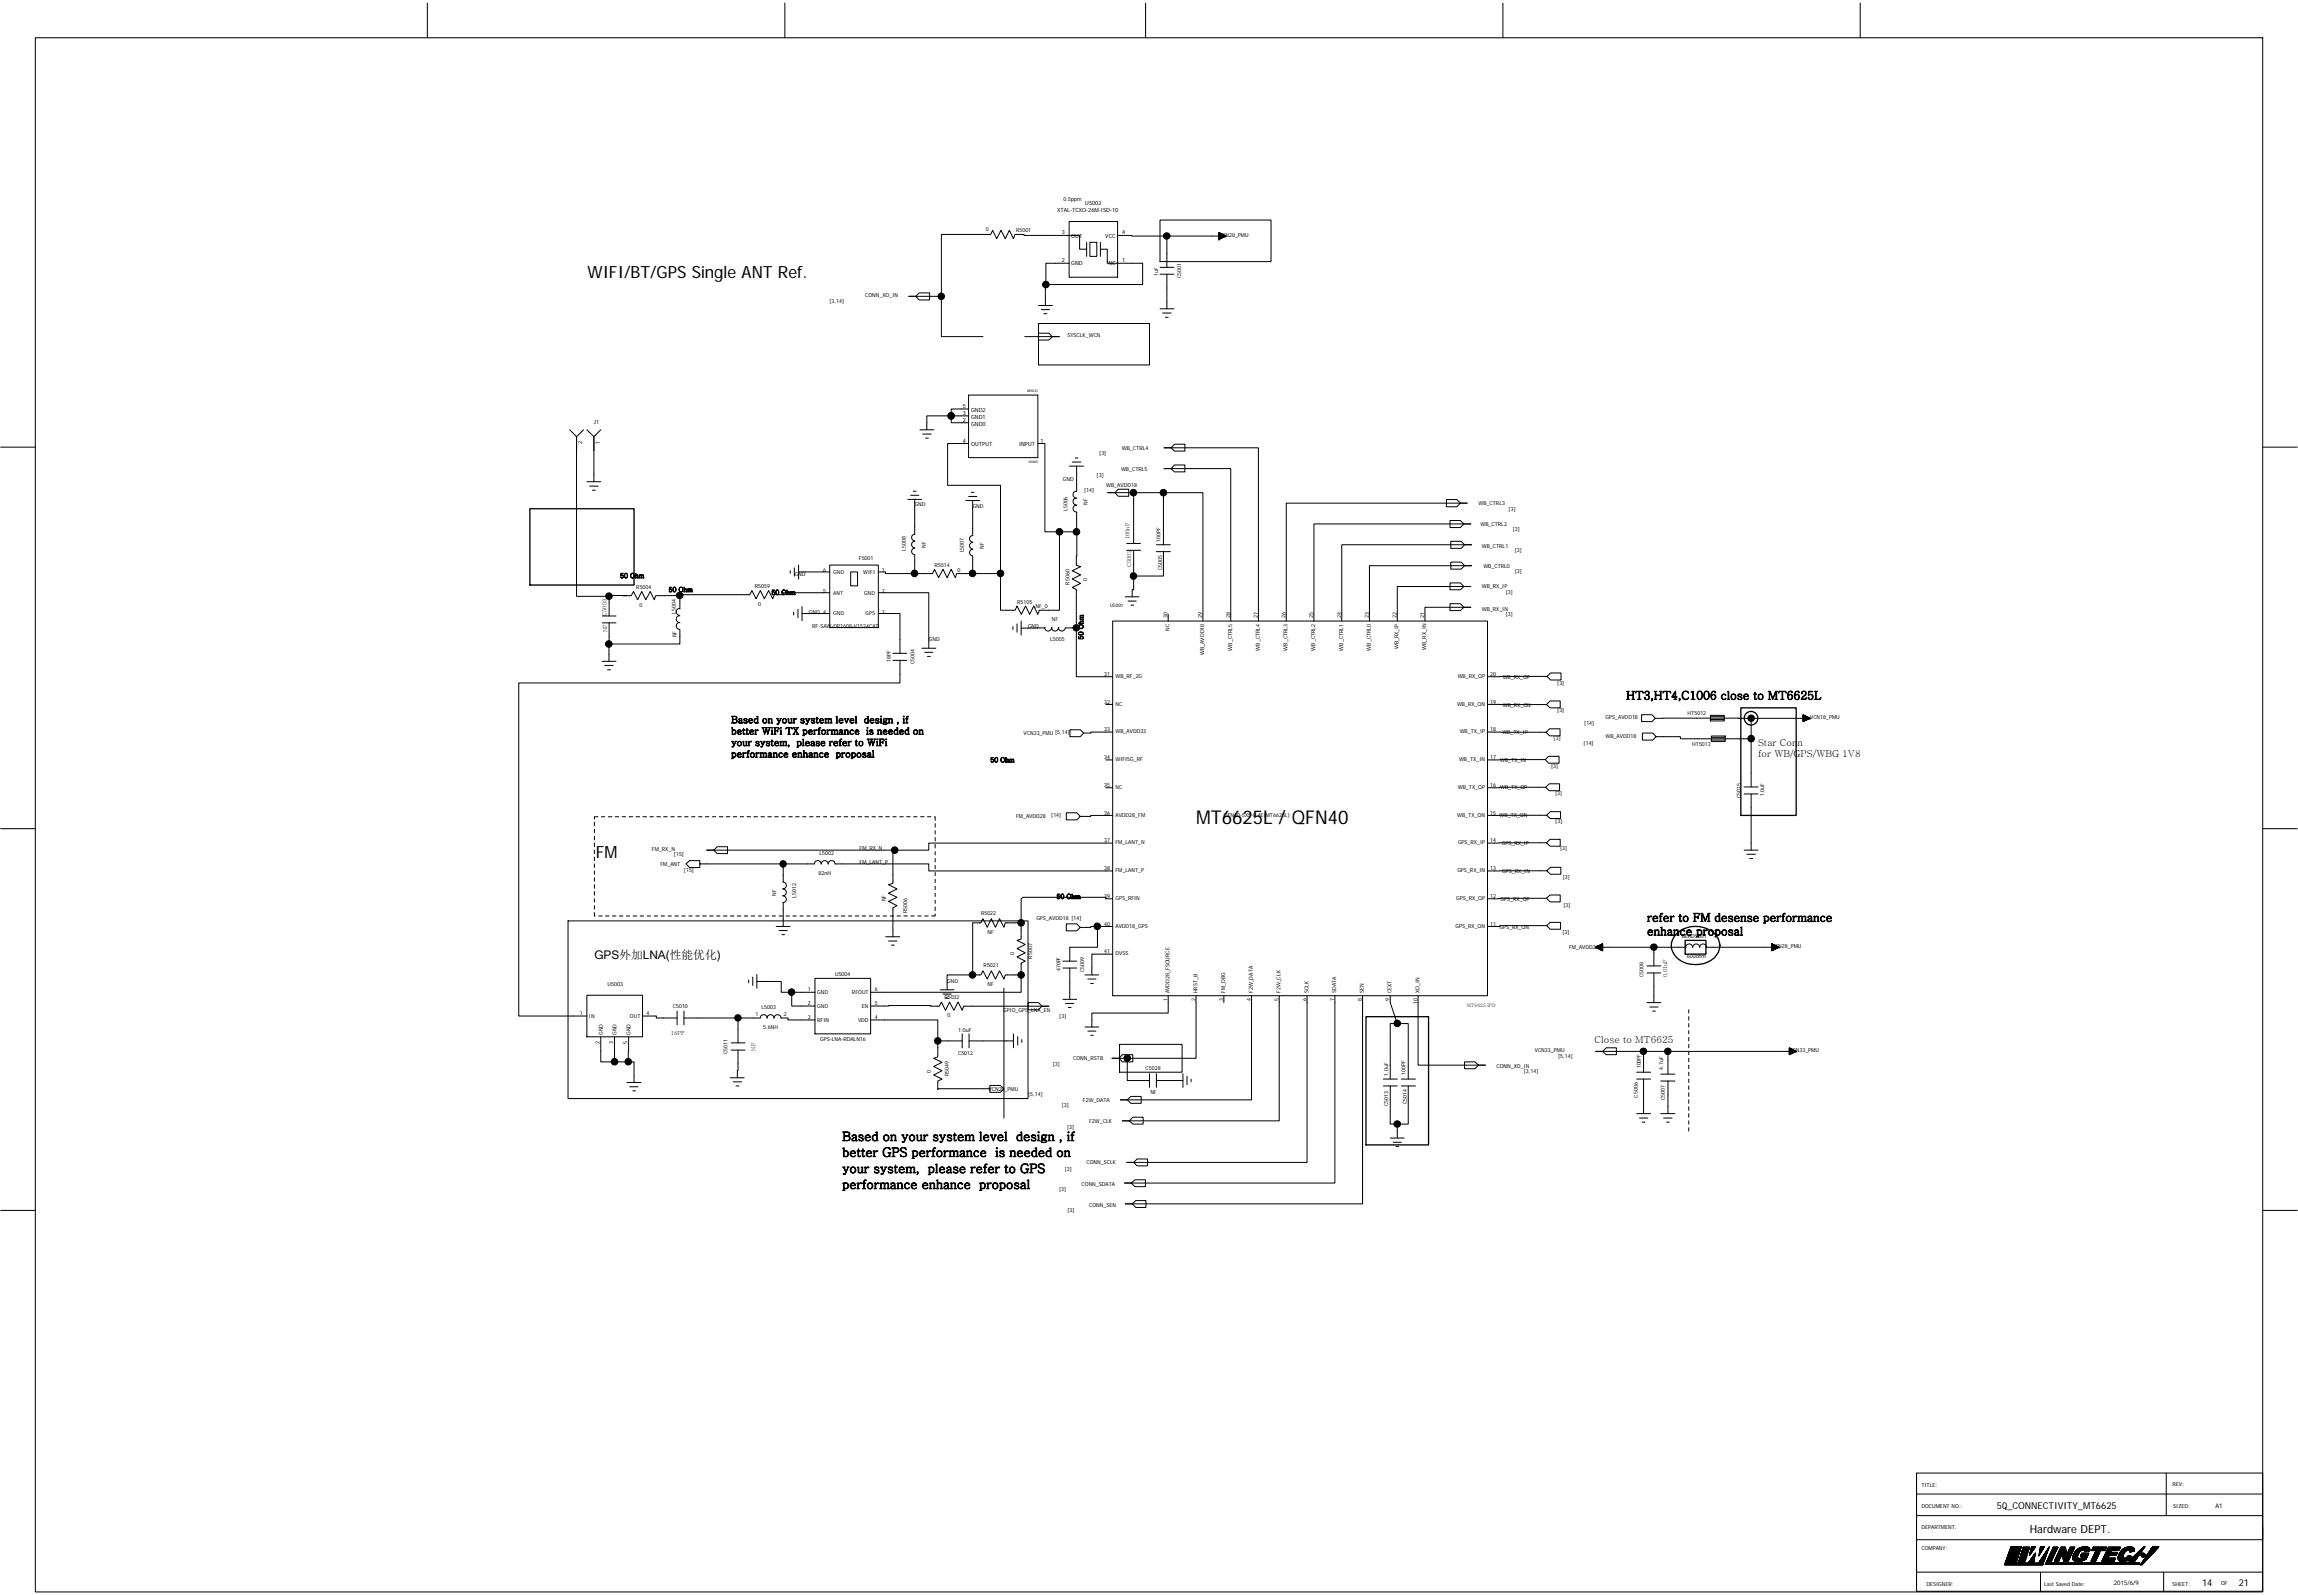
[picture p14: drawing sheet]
<svg xmlns="http://www.w3.org/2000/svg" width="297mm" height="206mm" viewBox="0 0 297 206" stroke-linecap="round" stroke-linejoin="round" font-family="sans-serif">
<defs><g id="words">
<text font-size="2.5" x="154.6" y="106.6">MT6625L / QFN40</text>
<g font-size="2.2">
<text x="75.9" y="35.9">WIFI/BT/GPS Single ANT Ref.</text>
<text x="77" y="111">FM</text>
</g>
<g font-size="1.6">
<text x="108.9" y="147.5">Based on your system level design , if</text>
<text x="108.9" y="149.5">better GPS performance is needed on</text>
<text x="108.9" y="151.6">your system, please refer to GPS</text>
<text x="108.9" y="153.7">performance enhance proposal</text>
</g>
<g font-size="1.5">
<text x="210.2" y="90.4">HT3,HT4,C1006 close to MT6625L</text>
<text x="212.9" y="119.1">refer to FM desense performance</text>
<text x="76.8" y="124">GPS外加LNA(性能优化)</text>
<text x="212.9" y="120.9">enhance proposal</text>
</g>
<text font-size="1.4" x="262.4" y="198.1">Hardware DEPT.</text>
<g font-size="1.2">
<text x="94.5" y="93.5">Based on your system level design , if</text>
<text x="94.5" y="94.9">better WiFi TX performance is needed on</text>
<text x="94.5" y="96.4">your system, please refer to WiFi</text>
<text x="94.5" y="97.9">performance enhance proposal</text>
<text x="227.2" y="96.4">Star Conn</text>
<text x="227.2" y="97.9">for WB/GPS/WBG 1V8</text>
<text x="206.1" y="134.8">Close to MT6625</text>
<text x="258.1" y="195">50_CONNECTIVITY_MT6625</text>
<text x="284.6" y="205">14</text>
<text x="289.4" y="205.1">21</text>
</g>
<g font-size=".8">
<text x="80.2" y="74.7">50 Ohm</text>
<text x="86.4" y="76.5">50 Ohm</text>
<text x="99.7" y="76.9">50 Ohm</text>
<text x="140" y="82.7" transform="rotate(-90 140 82.7)">50 Ohm</text>
<text x="128" y="98.5">50 Ohm</text>
<text x="136.6" y="116.2">50 Ohm</text>
<text x="286.4" y="194.9">A1</text>
<text x="273.2" y="204.9">2015/6/9</text>
</g>
<g font-size=".7">
<text x="127.4" y="29.9">0</text>
<text x="136.6" y="27.4">XTAL-TCXO-26M-ISD-10</text>
<text x="137.5" y="26">0.5ppm</text>
<text x="140.3" y="26.5">U5002</text>
<text x="131.3" y="30">R5001</text>
<text x="137.3" y="30.3">3</text>
<text x="137.3" y="33.8">2</text>
<text x="138.5" y="30.7">OUT</text>
<text x="138.5" y="34.3">GND</text>
<text x="142.9" y="30.7">VCC</text>
<text x="143.3" y="34.3">NC</text>
<text x="145" y="30.3">4</text>
<text x="145" y="33.8">1</text>
<text x="149.7" y="35.7" transform="rotate(-90 149.7 35.7)">1uF</text>
<text x="152.7" y="36" transform="rotate(-90 152.7 36)">C5001</text>
<text x="157.6" y="30.6">VCN28_PMU</text>
<text x="107.2" y="39.2">[3,14]</text>
<text x="111.8" y="38.4">CONN_XO_IN</text>
<text x="138" y="43.6">SYSCLK_WCN</text>
<text x="124.4" y="52.8">5</text>
<text x="124.4" y="53.7">3</text>
<text x="125.5" y="53.2">GND2</text>
<text x="75.3" y="57.4" transform="rotate(-90 75.3 57.4)">2</text>
<text x="76.8" y="54.8">J1</text>
<text x="77.5" y="57.4" transform="rotate(-90 77.5 57.4)">1</text>
<text x="124.4" y="54.6">2</text>
<text x="124.4" y="57.3">4</text>
<text x="125.5" y="55">GND0</text>
<text x="125.5" y="54.1">GND1</text>
<text x="125.5" y="57.7">OUTPUT</text>
<text x="131.7" y="57.7">INPUT</text>
<text x="134.5" y="57.3">1</text>
<text x="142.1" y="58.8">[3]</text>
<text x="145" y="58.1">WB_CTRL4</text>
<text x="118.2" y="65.4">GND</text>
<text x="125.7" y="65.6">GND</text>
<text x="137.4" y="62.1">GND</text>
<text x="140.1" y="63.6">[14]</text>
<text x="140.6" y="65.2" transform="rotate(-90 140.6 65.2)">NF</text>
<text x="141.8" y="61.6">[3]</text>
<text x="143" y="62.9">WB_AVDD18</text>
<text x="144.9" y="60.9">WB_CTRL5</text>
<text x="191.1" y="65.3">WB_CTRL3</text>
<text x="117.1" y="71.2" transform="rotate(-90 117.1 71.2)">L5008</text>
<text x="119.7" y="70.8" transform="rotate(-90 119.7 70.8)">NF</text>
<text x="124.6" y="71.4" transform="rotate(-90 124.6 71.4)">L5007</text>
<text x="127.2" y="71" transform="rotate(-90 127.2 71)">NF</text>
<text x="138" y="66.1" transform="rotate(-90 138 66.1)">L5006</text>
<text x="146" y="69.7" transform="rotate(-90 146 69.7)">100nF</text>
<text x="150" y="70" transform="rotate(-90 150 70)">100PF</text>
<text x="191.4" y="68">WB_CTRL2</text>
<text x="191.5" y="70.8">WB_CTRL1</text>
<text x="195" y="66">[3]</text>
<text x="195.6" y="68.6">[3]</text>
<text x="195.8" y="71.4">[3]</text>
<text x="82.3" y="76.1">R5004</text>
<text x="97.6" y="76">R5059</text>
<text x="102.7" y="74.5">GND</text>
<text x="106.4" y="76.6">5</text>
<text x="106.4" y="73.9">6</text>
<text x="107.7" y="76.9">ANT</text>
<text x="107.7" y="74.2">GND</text>
<text x="111" y="72.4">F5001</text>
<text x="111.6" y="74.2">WIFI</text>
<text x="111.7" y="76.9">GND</text>
<text x="114" y="73.9">1</text>
<text x="114" y="76.6">2</text>
<text x="120.8" y="73.3">R5014</text>
<text x="123.8" y="73.9">0</text>
<text x="138.2" y="75.6" transform="rotate(-90 138.2 75.6)">R5060</text>
<text x="140.5" y="75.1" transform="rotate(-90 140.5 75.1)">0</text>
<text x="146.2" y="73.3" transform="rotate(-90 146.2 73.3)">C5002</text>
<text x="150.2" y="73.7" transform="rotate(-90 150.2 73.7)">C5005</text>
<text x="191.5" y="76.1">WB_RX_IP</text>
<text x="191.7" y="73.4">WB_CTRL0</text>
<text x="194.6" y="76.8">[3]</text>
<text x="195.8" y="74.1">[3]</text>
<text x="78.4" y="79.6" transform="rotate(-90 78.4 79.6)">C5003</text>
<text x="78.5" y="81.7" transform="rotate(-90 78.5 81.7)">NF</text>
<text x="82.7" y="78.4">0</text>
<text x="87.4" y="79.3" transform="rotate(-90 87.4 79.3)">L5004</text>
<text x="87.4" y="82.4" transform="rotate(-90 87.4 82.4)">NF</text>
<text x="98" y="78.3">0</text>
<text x="104.6" y="79.3">GND 4</text>
<text x="105" y="81.1">RF-SAW-DP1608-V1524CAT</text>
<text x="107.7" y="79.6">GND</text>
<text x="111.9" y="79.6">GPS</text>
<text x="114" y="79.3">3</text>
<text x="120.1" y="82.9">GND</text>
<text x="131.5" y="78.1">R5105</text>
<text x="132.9" y="81.2">GND</text>
<text x="133.8" y="78.6">NF_0</text>
<text x="135.7" y="82.9">L5005</text>
<text x="136" y="80.3">NF</text>
<text x="150.9" y="79.9" transform="rotate(-90 150.9 79.9)">30</text>
<text x="151.2" y="81.5" transform="rotate(-90 151.2 81.5)">NC</text>
<text x="155.4" y="79.9" transform="rotate(-90 155.4 79.9)">29</text>
<text x="159" y="79.9" transform="rotate(-90 159 79.9)">28</text>
<text x="162.6" y="79.9" transform="rotate(-90 162.6 79.9)">27</text>
<text x="166.2" y="79.9" transform="rotate(-90 166.2 79.9)">26</text>
<text x="169.8" y="79.9" transform="rotate(-90 169.8 79.9)">25</text>
<text x="173.4" y="79.9" transform="rotate(-90 173.4 79.9)">24</text>
<text x="176.9" y="79.9" transform="rotate(-90 176.9 79.9)">23</text>
<text x="180.5" y="79.9" transform="rotate(-90 180.5 79.9)">22</text>
<text x="180.8" y="83.9" transform="rotate(-90 180.8 83.9)">WB_RX_IP</text>
<text x="184.1" y="79.9" transform="rotate(-90 184.1 79.9)">21</text>
<text x="191.5" y="78.9">WB_RX_IN</text>
<text x="194.6" y="79.6">[3]</text>
<text x="115.2" y="85.6" transform="rotate(-90 115.2 85.6)">18PF</text>
<text x="118.2" y="85.9" transform="rotate(-90 118.2 85.9)">C5004</text>
<text x="142.7" y="87.4">31</text>
<text x="144.2" y="87.6">WB_RF_2G</text>
<text x="155.7" y="84.7" transform="rotate(-90 155.7 84.7)">WB_AVDD18</text>
<text x="159.3" y="84.1" transform="rotate(-90 159.3 84.1)">WB_CTRL5</text>
<text x="162.8" y="84.1" transform="rotate(-90 162.8 84.1)">WB_CTRL4</text>
<text x="166.4" y="84.1" transform="rotate(-90 166.4 84.1)">WB_CTRL3</text>
<text x="170" y="84.1" transform="rotate(-90 170 84.1)">WB_CTRL2</text>
<text x="173.6" y="84.1" transform="rotate(-90 173.6 84.1)">WB_CTRL1</text>
<text x="177.2" y="84.1" transform="rotate(-90 177.2 84.1)">WB_CTRL0</text>
<text x="184.4" y="84" transform="rotate(-90 184.4 84)">WB_RX_IN</text>
<text x="188.4" y="87.6">WB_RX_QP</text>
<text x="192.6" y="87.4">20</text>
<text x="194.2" y="87.8">WB_RX_QP</text>
<text x="201.3" y="88.5">[3]</text>
<text x="132.3" y="95">VCN33_PMU [5,14]</text>
<text x="142.7" y="94.5">33</text>
<text x="142.7" y="91">32</text>
<text x="144.2" y="94.8">WB_AVDD33</text>
<text x="144.2" y="91.2">NC</text>
<text x="188.3" y="91.2">WB_RX_QN</text>
<text x="188.7" y="94.8">WB_TX_IP</text>
<text x="192.6" y="94.5">18</text>
<text x="192.6" y="91">19</text>
<text x="194.2" y="94.9">WB_TX_IP</text>
<text x="194.3" y="91.4">WB_RX_QN</text>
<text x="200.8" y="95.6">[3]</text>
<text x="201.3" y="92">[3]</text>
<text x="204.8" y="93.7">[14]</text>
<text x="207.5" y="93">GPS_AVDD18</text>
<text x="207.5" y="95.5">WB_AVDD18</text>
<text x="218.1" y="92.4">HT5012</text>
<text x="234" y="92.9">VCN18_PMU</text>
<text x="142.7" y="98.1">34</text>
<text x="142.7" y="101.7">35</text>
<text x="144.2" y="98.4">WIFI5G_RF</text>
<text x="144.2" y="102">NC</text>
<text x="188.4" y="102">WB_TX_QP</text>
<text x="188.6" y="98.4">WB_TX_IN</text>
<text x="192.6" y="98.1">17</text>
<text x="192.6" y="101.7">16</text>
<text x="193.9" y="98.5">WB_TX_IN</text>
<text x="200.5" y="99.2">[3]</text>
<text x="204.7" y="96.3">[14]</text>
<text x="218.7" y="96.4">HT5013</text>
<text x="131.3" y="105.7">FM_AVDD28</text>
<text x="135.9" y="105.6">[14]</text>
<text x="142.7" y="105.3">36</text>
<text x="144.2" y="105.6">AVDD28_FM</text>
<text x="158.2" y="105.6">QFN40-5X5-0.4E(MT6625L)</text>
<text x="188.4" y="105.6">WB_TX_QN</text>
<text x="192.6" y="105.3">15</text>
<text x="193.8" y="105.6">WB_TX_QN</text>
<text x="193.9" y="102">WB_TX_QP</text>
<text x="201" y="102.7">[3]</text>
<text x="201" y="106.3">[3]</text>
<text x="225" y="103.1" transform="rotate(-90 225 103.1)">C5015</text>
<text x="228" y="102.9" transform="rotate(-90 228 102.9)">1.0uF</text>
<text x="84.3" y="110">FM_RX_N</text>
<text x="85.4" y="112">FM_ANT</text>
<text x="87.1" y="110.6">[15]</text>
<text x="88.4" y="112.7">[15]</text>
<text x="105.8" y="113.1">82nH</text>
<text x="105.9" y="110.5">L5002</text>
<text x="111.1" y="109.9">FM_RX_N</text>
<text x="111.1" y="111.7">FM_LANT_P</text>
<text x="142.7" y="112.5">38</text>
<text x="142.7" y="108.9">37</text>
<text x="144.2" y="112.7">FM_LANT_P</text>
<text x="144.2" y="109.1">FM_LANT_N</text>
<text x="188.4" y="112.7">GPS_RX_IN</text>
<text x="188.5" y="109.1">GPS_RX_IP</text>
<text x="192.6" y="108.9">14</text>
<text x="192.6" y="112.5">13</text>
<text x="194.1" y="109.2">GPS_RX_IP</text>
<text x="194.2" y="112.8">GPS_RX_IN</text>
<text x="201.7" y="109.9">[3]</text>
<text x="202" y="113.6">[3]</text>
<text x="100.3" y="115.8" transform="rotate(-90 100.3 115.8)">NF</text>
<text x="102.9" y="116" transform="rotate(-90 102.9 116)">L5012</text>
<text x="114.5" y="116.5" transform="rotate(-90 114.5 116.5)">NF</text>
<text x="117.3" y="118.1" transform="rotate(-90 117.3 118.1)">R5006</text>
<text x="126.8" y="118.3">R5022</text>
<text x="134" y="118.9">GPS_AVDD18 [14]</text>
<text x="142.7" y="116.1">39</text>
<text x="142.7" y="119.6">40</text>
<text x="144.2" y="116.3">GPS_RFIN</text>
<text x="144.2" y="119.9">AVDD18_GPS</text>
<text x="188.1" y="119.9">GPS_RX_QN</text>
<text x="188.2" y="116.3">GPS_RX_QP</text>
<text x="192.6" y="116.1">12</text>
<text x="192.6" y="119.6">11</text>
<text x="194" y="116.5">GPS_RX_QP</text>
<text x="202.1" y="117.2">[3]</text>
<text x="127.1" y="125">R5021</text>
<text x="127.6" y="120.7">NF</text>
<text x="131.1" y="123.4" transform="rotate(-90 131.1 123.4)">0</text>
<text x="133.4" y="123.9" transform="rotate(-90 133.4 123.9)">R5007</text>
<text x="137.1" y="125.6" transform="rotate(-90 137.1 125.6)">470PF</text>
<text x="140.1" y="125.7" transform="rotate(-90 140.1 125.7)">C5009</text>
<text x="142.7" y="123.2">41</text>
<text x="144.2" y="123.5">DVSS</text>
<text x="193.8" y="120">GPS_RX_QN</text>
<text x="202" y="120.7">[3]</text>
<text x="202.8" y="122.7">FM_AVDD28</text>
<text x="217.4" y="121.3">BEAD5001</text>
<text x="218" y="123.9">600ohm</text>
<text x="229" y="122.5">VCN28_PMU</text>
<text x="74.9" y="131.2">1</text>
<text x="76.1" y="131.6">IN</text>
<text x="78.5" y="127.4">U5003</text>
<text x="81.4" y="131.6">OUT</text>
<text x="83.6" y="131.2">4</text>
<text x="87" y="130.2">C5010</text>
<text x="97.6" y="131.3">1</text>
<text x="98.4" y="130.4">L5003</text>
<text x="101.3" y="131.3">2</text>
<text x="104.4" y="128.1">1</text>
<text x="104.4" y="129.9">2</text>
<text x="104.4" y="131.7">3</text>
<text x="105.6" y="128.5">GND</text>
<text x="105.6" y="130.3">GND</text>
<text x="107.9" y="126.1">U5004</text>
<text x="110.1" y="128.5">RFOUT</text>
<text x="111.4" y="130.3">EN</text>
<text x="113.1" y="131.7">4</text>
<text x="113.1" y="129.9">5</text>
<text x="113.1" y="128.1">6</text>
<text x="122.1" y="129.2">R5032</text>
<text x="122.4" y="127">GND</text>
<text x="122.5" y="131.5">0</text>
<text x="127.6" y="127.4">NF</text>
<text x="129.7" y="130.9">GPIO_GPS_LNA_EN</text>
<text x="136.9" y="131.6">[3]</text>
<text x="150.9" y="129.4" transform="rotate(-90 150.9 129.4)">1</text>
<text x="151.2" y="128.4" transform="rotate(-90 151.2 128.4)">AVDD28_FSOURCE</text>
<text x="154.5" y="129.4" transform="rotate(-90 154.5 129.4)">2</text>
<text x="154.8" y="128.4" transform="rotate(-90 154.8 128.4)">HRST_B</text>
<text x="158.1" y="129.4" transform="rotate(-90 158.1 129.4)">3</text>
<text x="158.3" y="128.4" transform="rotate(-90 158.3 128.4)">FM_DBG</text>
<text x="161.7" y="129.4" transform="rotate(-90 161.7 129.4)">4</text>
<text x="161.9" y="128.4" transform="rotate(-90 161.9 128.4)">F2W_DATA</text>
<text x="165.3" y="129.4" transform="rotate(-90 165.3 129.4)">5</text>
<text x="165.5" y="128.4" transform="rotate(-90 165.5 128.4)">F2W_CLK</text>
<text x="168.9" y="129.4" transform="rotate(-90 168.9 129.4)">6</text>
<text x="169.1" y="128.4" transform="rotate(-90 169.1 128.4)">SCLK</text>
<text x="172.4" y="129.4" transform="rotate(-90 172.4 129.4)">7</text>
<text x="172.7" y="128.4" transform="rotate(-90 172.7 128.4)">SDATA</text>
<text x="176" y="129.4" transform="rotate(-90 176 129.4)">8</text>
<text x="176.3" y="128.4" transform="rotate(-90 176.3 128.4)">SEN</text>
<text x="179.6" y="129.4" transform="rotate(-90 179.6 129.4)">9</text>
<text x="179.9" y="128.4" transform="rotate(-90 179.9 128.4)">CEXT</text>
<text x="183.2" y="129.8" transform="rotate(-90 183.2 129.8)">10</text>
<text x="183.5" y="128.4" transform="rotate(-90 183.5 128.4)">XO_IN</text>
<text x="212.4" y="126.3" transform="rotate(-90 212.4 126.3)">C5008</text>
<text x="215.5" y="126.3" transform="rotate(-90 215.5 126.3)">0.01uF</text>
<text x="77.5" y="134.9" transform="rotate(-90 77.5 134.9)">2</text>
<text x="77.9" y="133.8" transform="rotate(-90 77.9 133.8)">GND</text>
<text x="79.3" y="134.9" transform="rotate(-90 79.3 134.9)">3</text>
<text x="79.7" y="133.8" transform="rotate(-90 79.7 133.8)">GND</text>
<text x="81.1" y="134.9" transform="rotate(-90 81.1 134.9)">5</text>
<text x="81.5" y="133.8" transform="rotate(-90 81.5 133.8)">GND</text>
<text x="86.7" y="133.8">18PF</text>
<text x="94" y="136.2" transform="rotate(-90 94 136.2)">C5011</text>
<text x="97.7" y="135.8" transform="rotate(-90 97.7 135.8)">NF</text>
<text x="98.7" y="133">5.6NH</text>
<text x="105.6" y="132.1">RFIN</text>
<text x="106" y="134.5">GPS-LNA-RDALN16</text>
<text x="110.9" y="132.1">VDD</text>
<text x="123.8" y="136.4">C5012</text>
<text x="123.9" y="133.4">1.0uF</text>
<text x="136.1" y="137.7">[3]</text>
<text x="138.7" y="137">CONN_RSTB</text>
<text x="198.4" y="136">VCN33_PMU</text>
<text x="201.4" y="136.8">[5,14]</text>
<text x="231.3" y="136">VCN33_PMU</text>
<text x="120.3" y="138.7" transform="rotate(-90 120.3 138.7)">0</text>
<text x="122.6" y="139.1" transform="rotate(-90 122.6 139.1)">R5049</text>
<text x="127.8" y="141">VCN28_PMU</text>
<text x="132.9" y="141.7">[5,14]</text>
<text x="137.2" y="143.1">[3]</text>
<text x="140" y="142.4">F2W_DATA</text>
<text x="148.1" y="138.3">C5028</text>
<text x="148.7" y="141.4">NF</text>
<text x="179.4" y="139.1" transform="rotate(-90 179.4 139.1)">1.0uF</text>
<text x="179.4" y="143" transform="rotate(-90 179.4 143)">C5013</text>
<text x="181.7" y="138.9" transform="rotate(-90 181.7 138.9)">100PF</text>
<text x="181.9" y="142.7" transform="rotate(-90 181.9 142.7)">C5014</text>
<text x="193.4" y="138">CONN_XO_IN</text>
<text x="197" y="138.7">[3,14]</text>
<text x="211.7" y="141.9" transform="rotate(-90 211.7 141.9)">C5006</text>
<text x="212.1" y="138.1" transform="rotate(-90 212.1 138.1)">100PF</text>
<text x="215" y="138.3" transform="rotate(-90 215 138.3)">4.7uF</text>
<text x="215.2" y="142.2" transform="rotate(-90 215.2 142.2)">C5007</text>
<text x="137.9" y="146">[3]</text>
<text x="140.8" y="145.2">F2W_CLK</text>
<text x="136.9" y="154">[3]</text>
<text x="137.6" y="151.3">[3]</text>
<text x="139.8" y="153.3">CONN_SDATA</text>
<text x="140.4" y="150.5">CONN_SCLK</text>
<text x="140.8" y="156">CONN_SEN</text>
<text x="138" y="156.6">[3]</text>
<text x="248.4" y="194.9">DOCUMENT NO.:</text>
<text x="248.4" y="192.2">TITLE:</text>
<text x="248.4" y="197.6">DEPARTMENT:</text>
<text x="280.8" y="192.1">REV:</text>
<text x="280.9" y="194.9">SIZED:</text>
<text x="248.4" y="200.3">COMPANY:</text>
<text x="249" y="204.9">DESIGNER:</text>
<text x="264.2" y="204.9">Last Saved Date:</text>
<text x="280.8" y="204.9">SHEET:</text>
<text x="287.1" y="204.9">OF</text>
</g>
<g font-size=".6">
<text x="143.5" y="78.5">U5001</text>
<text x="189.6" y="130.1">MT6625 IPD</text>
</g>
<g font-size=".4">
<text x="132.8" y="50.7">885033</text>
<text x="132.9" y="59.8">U5005</text>
</g>
</g></defs>
<g fill="none" stroke="#000" stroke-width=".13">
<path d="M4.6 4.9h287.9v200.9h-287.9zM55.2 .4v4.5M101.4 .4v4.5M148.1 .4v4.5M194.3 .4v4.5M240.4 .4v4.5M121.7 38.3v5.2h5.4M121.7 38.3h-4.2h.9l.4 .5h1.4v-.9h-1.4l-.4 .4M134.2 39.5h1.8M135.2 36.8l-.1 2.7M138.2 28.6h6.3v7.2h-6.3zM138.2 34h-3v2.8"/>
<path d="M140.5 32.2h-1v-1.8h-7.1v-.1h-1.2l-.2 .6-.5-1.1-.6 1.1-.5-1.1-.6 1.1-.5-1.1-.2 .5h-6.4v8M140.5 31.3v1.8M140.9 31.3h.9v1.8h-.9zM142.2 32.2h.9v1.8h4.6v2.8h-12.5M142.2 31.3v1.8M144.5 30.4l6.3 .1v4.1M149.9 39.9h1.8M149.9 28.4h14.4v5.4h-14.4zM149.9 34.6h1.8M149.9 35.4h1.8M150.8 30.5h7.7l-.9-.5v.9l.9-.4h-.9M150.8 35.4v4.5"/>
<path d="M157.6 30.9h.1M157.6 30h.1M157.6 30.3h.5M157.6 30.1l.2 .1v.7h-.2M157.6 30.2h.3v.6h-.3M157.6 30.4h.6v.2h-.6M157.6 30.5h.8M157.6 30.4h.7M157.6 30.3h.6M157.6 30.2l.4 .1M157.6 30.1v.8M157.7 30.1v.8"/>
<path d="M157.7 30.2v.7M157.8 30.2v.6M157.9 30.2v.6M157.9 30.3v.5M158 30.7l-.4 .1M158 30.3v.4M158.1 30.3v.4h-.5M158.2 30.4v.2M158.3 30.4v.2h-.7M158.3 30.4v.2M158.3 30.5v.1h-.7M158.5 30.5h.1"/>
<path d="M.1 57.8h4.5M73.6 55.6l.9 .8v1.8M74.5 58.2v18.9l7.1-.1 .3-.5 .5 1 .5-1 .6 1 .5-1 .6 1 .1-.5h3.2M75.4 55.6l-.9 .8v1.8M75.9 55.6l.9 .8v5.9M77.7 55.6l-.9 .8v1.8M118.9 55.6h1.8M119.3 56.1h1.1M119.6 56.6h.4M125.2 51.1h9v8.1h-9zM125.2 57.3h-2.7v5.4h6.8v11.4h-3.6M125.2 52.9h-2.2v.9h2.2"/>
<path d="M125.2 54.6h-2.2v-.8h-3.2v1.8M132.5 43.5h4.4h-.9l-.4-.4h-1.4v.9h1.4l.4-.5M134.2 57.3h.9v11.4h4.1M134.2 41.8h14.4v5.4h-14.4zM134.6 40h1.1M134.9 40.5h.4M138.6 59.7h1.1M139 59.2h.3M150.3 40.5h1.1M150.6 41h.4M151.4 57.9l.4-.5h1.4v.9h-1.4l-.4-.4h-.9h12.2v22.4M292.5 57.8h4.4"/>
<path d="M75.9 62.3h1.8M76.2 62.8h1.1M76.6 63.4h.4M77.8 79.6h1.8M78.7 77.1v2.5M87.9 78.7l-.1-.1a.45 .45 0 0 0-.4 .5 .45 .45 0 0 0 .4 .4M87.9 79.6h-.1a.45 .45 0 0 0-.4 .4 .45 .45 0 0 0 .4 .5M102.1 73.8v.3M102.6 79.1v.4M102.7 73.4v1.1M103.1 78.8v1.1M103.2 73v1.8"/>
<path d="M103.7 78.4v1.8M107.2 73h6.3v8.1h-6.3zM107.2 76.6h-6v.3h-1.1l-.2 .5-.5-1.1-.6 1.1-.5-1.1-.6 1.1-.5-1.1-.3 .6h-9v1.8M107.2 73.9h-4M107.2 79.3h-3.5M110 73.9h.8v1.8h-.8zM113.5 76.6h6.6v7.2M113.5 79.3h2.8v5.1M117.3 64.6h1.8M117.7 64h1.1M118 63.5h.4M118.2 64.6v4.5"/>
<path d="M118.2 74.1h2.3l.3-.5 .5 1.1 .6-1.1 .5 1.1 .6-1.1 .5 1.1 .2-.6h2M118.2 71.7v2.4h-3.8v-.2h-.9M118.3 70.9h-.1a.42 .42 0 0 0-.4 .4 .42 .42 0 0 0 .4 .4M118.3 70h-.1a.42 .42 0 0 0-.4 .4 .42 .42 0 0 0 .4 .4M118.3 69.1h-.1a.42 .42 0 0 0-.4 .4 .42 .42 0 0 0 .4 .4M124.8 64.7h1.8M125.2 64.2h1.1M125.5 63.6h.4M125.7 64.7v4.5M125.7 71.9v2.2M125.7 71a.42 .42 0 0 0-.4 .4 .42 .42 0 0 0 .4 .5M125.7 70.1a.42 .42 0 0 0-.4 .4 .42 .42 0 0 0 .4 .5"/>
<path d="M125.7 69.3v-.1a.42 .42 0 0 0-.4 .5 .42 .42 0 0 0 .4 .4M136.9 68.7v10.2h-2.6l-.1 .5-.6-1.1-.5 1.1-.5-1.1-.6 1.1-.5-1.1-.3 .6h-1.9v-4.8M138.2 60.3h1.9M139.2 60.3v3.2M139.2 65.3h-.1a.45 .45 0 0 0-.4 .4 .45 .45 0 0 0 .4 .5M139.2 64.4h-.1a.45 .45 0 0 0-.4 .4 .45 .45 0 0 0 .4 .5M139.2 63.5h-.1a.45 .45 0 0 0-.4 .4 .45 .45 0 0 0 .4 .5M139.2 68.7l-.1 4.4 .6 .2-1.1 .5 1.1 .5-1.1 .5 1.1 .6-1.1 .5 .5 .3v5M139.2 66.2v2.5M144.1 63.7l.4-.5h1.4v.9h-1.4l-.4-.4h-.9h3.3v6.5M145.5 77.1h1.7M145.6 71.1h1.8"/>
<path d="M145.6 70.2h1.8M145.8 77.7h1.1M146.2 78.2h.3M146.5 63.7h3.9v6.7M146.5 71.1v5.1h-.2v.9M149.5 71.3h1.8M149.5 70.4h1.8M150.4 63.7h5.1v16.6M150.4 71.3v3.2h-3.9M151 79.4v.9M151.4 60.6l.4-.5h1.4v.9h-1.4l-.4-.4h-.9h8.6v19.7M187.4 75.3h1.4l.4 .5-.4 .4h-1.4z"/>
<path d="M188.8 65l-.5-.4h-1.3v.9h1.3l.5-.5h.9h-23.4v15.3M189.2 78.5l-.4-.5h-1.4v.9h1.4l.4-.4h.9h-5.9v1.8M189.2 75.8h.9h-9.5v4.5M189.2 67.7l-.4-.4h-1.4v.9h1.4l.4-.5h.9h-20.3v12.6M189.3 73.1l-.4-.4h-1.4v.9h1.4l.4-.5h.9h-13.2v7.2M189.3 70.4l-.4-.4h-1.4v.9h1.4l.4-.5h.9h-16.8v9.9M77.8 85.5h1.8M77.8 80.5h1.8M78.2 86h1.1M78.5 86.6h.4M78.7 80.5v2.7M87.9 82.3v.9h-9.2v2.3"/>
<path d="M87.9 80.5h-.1a.45 .45 0 0 0-.4 .4 .45 .45 0 0 0 .4 .5M87.9 81.4v.9M115.4 85.4h1.8M115.4 84.4h1.8M116.3 85.4v2.9h-49.2v43h8.8M119.2 83.8h1.8M119.5 84.3h1.1M119.9 84.9h.3M130.9 81v.4M131.5 80.6v1.1M132 80.3v1.8M135 81.2h-3"/>
<path d="M135.9 81.1a.44 .44 0 0 1-.4 .5 .44 .44 0 0 1-.5-.5h.1M136.8 81.1a.44 .44 0 0 1-.4 .5 .44 .44 0 0 1-.5-.5h.1M137.7 81.1a.44 .44 0 0 1-.4 .5 .44 .44 0 0 1-.5-.5h.1M137.7 81.2h1.4v6.3h4.7M142.9 98.2h.9M142.9 91.1h.9M143.8 80.3h48.5v48.4h-48.5zM143.8 94.6h-2.8v.2h-.9l-.5 .4h-1.3v-.9h1.3l.5 .5M192.3 94.6l7.6 .1 .4 .4h1.4v-.9h-1.4l-.4 .5M192.3 91.1h7.6l.5 .4h1.3v-.9h-1.3l-.5 .5M199.7 98.2l.5-.4h1.3v.9h-1.3l-.5-.5h-7.4M200 87.4l.4-.4h1.4v.9h-1.4l-.4-.5-7.7 .1"/>
<path d="M214.1 95.2l-.5-.4h-1.3v.9h1.3l.5-.5h3.1v.3h9.2v6.2M221.1 92.5h1.8v.7h-1.8zM221.1 92.8h.1M221.1 93h1.8M221.1 92.6h1.8M221.2 95.1h1.8v.8h-1.8zM221.2 95.3h1.8M221.2 95.7h1.8M223 95.5h.1M226.4 92.9h7.6l-.9-.5v.9l.9-.4M226.4 92.9v2.6M226.4 92.9h-12.4l-.5 .4h-1.3v-.9h1.3l.5 .5"/>
<path d="M233.1 92.9h.9M233.1 92.4v.9M233.1 92.5h.2v.7h-.2M233.1 93.1h.4M233.1 92.6h.4v.5h-.4M233.1 93h.5M233.1 92.9h.7M233.1 92.8h.8M233.1 92.8h.7M233.1 92.7h.7M233.1 92.7h.5v.3M233.1 92.6h.4"/>
<path d="M233.1 92.6h.3M233.1 92.5h.2v.6M233.1 92.4h.1M233.2 92.4v.8M233.2 92.5v.7h-.1M233.3 92.5v.7M233.3 92.6v.5M233.4 92.6v.5M233.4 93.1h-.3M233.5 92.6v.5M233.6 92.7v.3M233.7 92.7v.3"/>
<path d="M233.8 93h-.7M233.8 92.7v.2M233.8 92.8v.1M233.9 92.8v.1h-.8M233.9 92.8v.1M234 92.9h.1M.1 107.1h4.5M73.4 119h59.5v23h-59.5zM76.8 106.3v.4M76.8 107.2v.4M76.8 108.1v.5M76.8 109v.4"/>
<path d="M76.8 109.9v.4M76.8 110.8v.4M76.8 111.7v.4M76.8 112.6v.4M76.8 113.5v.4M76.8 114.4v.4M76.8 115.2v.5M76.8 116.2v.4M76.8 117.1v.4M76.8 118v.4h.1M77.3 105.6h-.5v.2M77.4 118.4h.4"/>
<path d="M77.7 105.6h.5M78.3 118.4h.4M78.6 105.6h.5M79.2 118.4h.4M79.5 105.6h.5M80 118.4h.5M80.4 105.6h.5M81 118.4h.4M81.3 105.6h.5M81.8 118.4h.5M82.2 105.6h.5M82.7 118.4h.5"/>
<path d="M83.1 105.6h.5M83.7 118.4h.4M84 105.6h.5M84.6 118.4h.4M84.9 105.6h.5M85.4 118.4h.5M85.8 105.6h.5M86.4 118.4h.4M86.7 105.6h.4M87.2 118.4h.5M87.6 105.6h.5M88.1 118.4h.5"/>
<path d="M88.5 105.6h.4M89 118.4h.5M89.4 105.6h.4M89.9 118.4h.5M90.3 105.6h.4M90.5 111.7v-.5h-1.4l-.4 .5 .4 .4h1.4v-.4h10.7M90.8 118.4h.5M91.2 105.6h.4M91.7 118.4h.5M92.1 105.6h.4M92.3 109.9h-.9h24.3h-.3v4.3l-.6 .2 1.1 .5-1.1 .6 1.1 .5-1.1 .5 1.1 .6-.5 .2v3.8M92.3 109.9l.4-.5h1.3v.9h-1.3z"/>
<path d="M92.6 118.4h.5M93 105.6h.4M93.5 118.4h.5M93.9 105.6h.4M94.4 118.4h.5M94.8 105.6h.4M95.3 118.4h.5M95.7 105.6h.4M96.2 118.4h.5M96.6 105.6h.4M97.1 118.4h.5M97.4 105.6h.5"/>
<path d="M98 118.4h.4M98.4 105.6h.4M98.9 118.4h.5M99.2 105.6h.5M99.8 118.4h.4M100.1 105.6h.5M100.3 119.8h1.8M100.7 118.4h.4M101.1 105.6h.4M101.2 114a.44 .44 0 0 1 .4 .5 .44 .44 0 0 1-.4 .4M101.2 114.9a.44 .44 0 0 1 .4 .5 .44 .44 0 0 1-.4 .4M101.2 115.8a.44 .44 0 0 1 .4 .4 .44 .44 0 0 1-.4 .5v-.1"/>
<path d="M101.2 116.7v3.1M101.6 118.4h.4M102 105.6h.4M102.5 118.4h.4M102.8 105.6h.5M103.4 118.4h.4M103.8 105.6h.4M104.3 118.4h.4M104.6 105.6h.5M105.2 118.4h.4M105.3 111.7a.42 .42 0 0 1 .4-.5 .42 .42 0 0 1 .4 .5M105.3 111.7h-4.1v2.3"/>
<path d="M105.5 105.6h.5M106.1 118.4h.4M106.2 111.7a.43 .43 0 0 1 .4-.5 .43 .43 0 0 1 .4 .5M106.4 105.6h.5M107 118.4h.4M107.1 111.7a.43 .43 0 0 1 .4-.5 .43 .43 0 0 1 .4 .5M107.3 105.6h.5M107.9 118.4h.4M108 111.7h12.1v.9h23.7M108.2 105.6h.5M108.8 118.4h.4M109.1 105.6h.5"/>
<path d="M109.7 118.4h.4M110 105.6h.5M110.6 118.4h.4M110.9 105.6h.5M111.4 118.4h.5M111.8 105.6h.5M112.4 118.4h.4M112.7 105.6h.5M113.3 118.4h.4M113.6 105.6h.5M114.1 118.4h.5M114.5 105.6h.5"/>
<path d="M115.1 118.4h.4M115.4 105.6h.4M115.9 118.4h.5M116.3 105.6h.5M116.8 118.4h.5M117.2 105.6h.4M117.7 118.4h.5M118.1 105.6h.4M118.6 118.4h.5M119 105.6h.4M119.5 118.4h.5M119.9 105.6h.4"/>
<path d="M120.8 105.6h.1v.4M120.9 118.1v.3h-.5M120.9 106.5v.4M120.9 107.4v.4M120.9 108.3v.4M120.9 109.1v.5M120.9 110.1v.4M120.9 111v.4M120.9 111.9v.4M120.9 112.8v.4M120.9 113.7v.4M120.9 114.5v.5"/>
<path d="M120.9 115.5v.4M120.9 116.3v.5M120.9 117.2v.5M132 119.3v2.1l-.5 .2 1 .5-1 .5 1 .6-1 .5 1 .5-.5 .3v1.5M132 119.3h-2.1l-.1 .6-.6-1.1-.5 1.1-.6-1.1-.5 1.1-.5-1.1-.3 .5h-1.1v6.7h-3.3v1.9M139.6 119.9l-.4-.5h-1.4v.9h1.4l.4-.4h1.4v-.1h.9v2.6h-3.6v1.8M142.9 101.8h.9M143.8 105.4h-2.8v.1h-1.4l-.4 .5h-1.4v-.9h1.4l.4 .4M143.8 109h-23.7v.9h-4.4M143.8 116.2h-.9v-.2h-10.7l-.2 .2v3.1M143.8 119.8h-1.9M199.8 101.8l.5-.5h1.3v.9h-1.3l-.5-.4h-7.5"/>
<path d="M199.9 116.1l.5-.4h1.3v.9h-1.3l-.5-.5-7.6 .1M199.9 108.9l.5-.4h1.3v.9h-1.3l-.5-.5-7.6 .1M199.9 119.6l.5-.4h1.3v.9h-1.3l-.5-.5h-6v.2h-1.6M199.9 105.4l.5-.5h1.3v.9h-1.3l-.5-.4h-7.6M199.9 112.6l.5-.5h1.4v.9h-1.4l-.5-.4h-7.6M225.4 109.9h1.8M225.4 102.6h1.8M225.4 101.7h1.8M225.8 110.4h1.1M226.2 111h.3M226.4 102.6v7.3M292.5 107.1h4.4"/>
<path d="M75.9 128.6h7.2v5.4h-7.2zM77.7 134v3.3h1.7M79.4 137.3h1.8M79.4 134v3.3M81 139.9h1.8M81.2 137.3h.8v2.6M81.3 134l-.1 3.3M83.1 131.3h1.7v.3h2.7M87.5 130.7v1.8M88.4 130.7v1.8M88.4 131.6h7M94.4 139.3h1.8"/>
<path d="M94.5 135.7h1.8M94.5 134.8h1.8M94.8 139.8h1.1M95.4 135.7l-.1 3.6M96.8 126.7v.3M97.3 126.3v1.1M97.8 126.9h3.2v1.4h1.3M97.8 126v1.8M99.1 131.6h.1a.45 .45 0 0 0-.5-.4 .45 .45 0 0 0-.4 .4h-2.9v3.2M99.2 131.6a.42 .42 0 0 1 .4-.4 .42 .42 0 0 1 .4 .4M100.1 131.6a.43 .43 0 0 1 .4-.4 .43 .43 0 0 1 .4 .4M100.7 120.3h1.1"/>
<path d="M101 131.6h.9v.2h3.4M101.1 120.8h.3M102.3 128.3v1.7h3M102.3 128.3h3M105.3 126.5h7.2v7.1h-7.2zM112.5 130h7.8v.1h1.1l.3-.6 .5 1.1 .5-1.1 .6 1.1 .5-1.1 .6 1.1 .2-.5h11h-.9l-.5 .4h-1.3v-.9h1.3l.5 .5M112.5 131.8h8.7v2.7h3.2M114.5 121.1h1.8M114.8 121.6h1.1M115.2 122.2h.4M121.2 134.5v2.1l-.5 .2 1.1 .5-1.1 .6 1.1 .5-1.1 .6 1.1 .5-.6 .2v1.1v-.1h6.7v-.4h1.4l.5 .4-.5 .5h-1.4v-.5M121.5 127.9h1.8"/>
<path d="M121.9 128.5h1.1M122.2 129h.4M124.4 133.6v1.8M125.3 134.5h5.7M125.3 133.6v1.8M125.7 126h1.1l.3-.5 .5 1 .5-1 .6 1 .5-1 .6 1 .1-.5h2.1v2.3h-19.5M129.8 127.7v16.8M131 133.6v1.8M131.5 134v1.1M132.1 134.4v.3M137.4 129.2h1.8M137.4 125.1h1.8"/>
<path d="M137.4 124.2h1.8M137.7 129.7h1.1M138.1 130.2h.3M138.3 125.1v4.1M140.2 126h1.8M140.2 132.8h1.8M140.6 126.5h1.1M140.6 133.3h1.1M141 127.1h.3M141 133.8h.3M143.8 123.3h-2.7v2.7M144.6 136.8l.5-.5h1.3v1h-1.3l-.5-.5h-.9h2v2.9h2.9"/>
<path d="M144.7 135h8.1v3.6h-8.1zM148.6 138.8v1.8M149.5 138.8v1.8M149.5 139.7h3.4M151 128.7v2.3h-9.9v1.8M152.9 138.8v1.8M153.4 139.1v1.1M154 139.5v.3M154.6 128.7v8.1h-8.9M158.2 128.7v.9M161.8 128.7v13.5h-17h.9l.5 .4h1.3v-.9h-1.3l-.5 .5M165.4 128.7v16.2h-20.3h.9l.4 .4h1.4v-.9h-1.4l-.4 .5"/>
<path d="M168.9 128.7v21.6h-23.3h.9l.5 .4h1.3v-.9h-1.3l-.5 .5M172.5 128.7v24.2h-27.2h.9l.5 .5h1.4v-.9h-1.4l-.5 .4M176.1 128.7v26.9h-30.6h.8l.5 .5h1.3v-.9h-1.3l-.5 .4M178.8 139.5h1.8M179.7 128.7v.9l.9 2.7h1.4v7.2M180.6 132.3h-.9v7.2M181.1 139.5h1.9M183.3 128.7v9h8.7h-.9l-.5 .4h-1.3v-.8h1.3l.5 .4M206.3 122.4h.1M206.3 122.4l.9-.4v.9l-.9-.5h7.5M206.3 122.4h.9M206.3 122.4l.9 .1"/>
<path d="M206.4 122.4v.1M206.4 122.5h.8M206.5 122.3v.2M206.5 122.3v.3M206.5 122.6h.7M206.6 122.3v.3M206.6 122.2v.5h.6M206.8 122.2v.5h.4M206.8 122.2v.5M206.9 122.1v.6M206.9 122.8h.3M207 122.1v.7"/>
<path d="M207.2 122v.9M207.2 122h-.2v.8h.2M207.2 122.1h-.2v.7M207.2 122.1h-.3v.7M207.2 135.9l.4-.5h1.3v.9h-1.3l-.4-.4h-.9h6.1M207.2 122.2h-.4v.5h.4M207.2 122.2h-.5v.5M207.2 122.3h-.7v.3M207.2 122.4h-.8v.1M207.2 122.4l-.9 .1M211.6 139.5h1.8M211.6 138.6h1.8"/>
<path d="M212.4 139.5v4.4M212.9 129.6h1.8M212.9 125.8h1.8M212.9 124.9h1.8M213.3 130.2h1M213.6 130.7h.4M213.8 125.8v3.8M214.7 139.7h1.8M214.7 138.8h1.8M215.6 135.9h-3.2v2.7M215.6 135.9h16.6l-.9-.5v.9l.9-.4h-.9M215.6 135.9v2.9"/>
<path d="M215.6 139.7v4.2M217.9 122.4a.43 .43 0 0 1 .5-.4 .43 .43 0 0 1 .4 .5M217.9 122.4h-4.1v2.5M218.3 130.5v.5M218.3 131.4v.5M218.3 132.3v.5M218.3 133.2v.4M218.3 134.1v.4M218.3 135v.4M218.3 135.9v.4M218.3 136.8v.5M218.3 137.7v.4"/>
<path d="M218.3 138.6v.4M218.3 139.5v.4M218.8 122.4a.43 .43 0 0 1 .5-.4 .43 .43 0 0 1 .4 .5M219.7 122.4a.43 .43 0 0 1 .5-.4 .43 .43 0 0 1 .4 .5M229 122.4h1M229 122v.9M229 122h.1v.8h-.1M229 122.1h.3v.7h-.3M229 122.2h.4v.5h-.4M229 122.4l.9 .1M229 122.3l.8 .1M229 122.3h.7"/>
<path d="M229 122.2h.5v.5M229 122.1h.2v.7M229.1 122v.8M229.2 122.1v.7M229.3 122.1v.7M229.3 122.1v.6M229.4 122.2v.5h-.4M229.4 122.2v.5M229.5 122.2v.5M229.5 122.2v.5h-.5M229.6 122.3v.3M229.6 122.3v.3h-.6"/>
<path d="M229.7 122.3v.3M229.7 122.3v.2M229.8 122.3v.2M229.8 122.4v.1h-.8M229.8 122.4l.1 .1h-.9M230 122.4h.1M230 122.4l-1 .5v-.9l1 .4h-9.4M231.3 135.7h.6v.4M231.3 135.6h.3v.6h-.3M231.3 136.1h.5M231.3 135.8h.6v.2h-.6M231.3 136h.7"/>
<path d="M231.3 135.9h.8M231.3 135.8h.7v.1M231.3 135.8h.7v.2M231.3 135.7h.5M231.3 135.6h.2M231.3 135.5h.2v.7M231.3 135.5v.8M231.4 136.3v-.8h-.1v.8M231.4 135.5v.8M231.5 136.3h-.2M231.5 135.6v.6M231.5 135.6v.6h-.2"/>
<path d="M231.6 135.6v.6M231.7 135.7v.4h-.4M231.7 135.7v.4M231.8 135.7v.4M231.9 135.8v.2M232 135.8v.1h-.7M232.1 135.9h.1M232.2 135.9h.1M.1 156.5h4.5M81.4 140.5h1.1M81.8 141h.3M95.1 140.4h.4"/>
<path d="M178.8 140.4h1.8M179.7 147.1h1.8M179.7 140.4v4.9h.9v1.8M180.1 147.7h1M180.4 148.2h.4M181.1 140.4h1.9M182 140.4v4.9h-1.4M211.6 143.9h1.8M211.9 144.5h1.1M212.3 145h.3M214.7 143.9h1.8M215 144.5h1.1"/>
<path d="M215.4 145h.4M218.3 140.4v.4M218.3 141.3v.4M218.3 142.2v.4M218.3 143.1v.4M218.3 143.9v.5M218.3 144.9v.4M218.3 145.8v.4M292.5 156.5h4.4M247.7 190.4h44.8v15.3h-44.8zM247.7 195.9h44.8M247.7 190.4v15.3"/>
<path d="M247.7 193.1h44.8M259.2 194.9h.1M259.3 195h.1M259.9 200h1.3M259.9 199.9h1.4M259.9 200h1.4M261.5 200h.9M262.6 200h.5M262.6 199.9h.5M263.7 200h.5M263.7 200h.6M263.7 199.9h.6"/>
<path d="M263.8 199.9h.5M264.9 200h.1M264.9 199.9h.1M265.4 200h.6M266.4 200h.6M267.6 200h.6M269.1 200h.8M269.2 199.9h.6M270.6 200h1.7M272.5 200h1.6M274.9 200h.7M275 200h.6"/>
<path d="M275.1 199.9h.4M277 200h.2M277.1 199.9h.2M278.2 200h.8M278.2 199.9h.8M279 200h-.8M280 190.4v5.5M292.5 197.4v1.6h-44.8M247.7 203.2h44.8M259.1 202.3h5M259.1 202.2h5M259.2 202.1h4.9"/>
<path d="M259.2 202h1.4M259.3 201.9h1.4M259.3 201.8h1.4M259.3 201.7h1.4M259.3 201.6h1.4M259.4 201.6h1.3M259.4 201.5h1.4M259.4 201.4h1.4M259.4 201.3h1.4M259.5 201.3h1.4M259.5 201.2h1.4M259.5 201.1h1.4"/>
<path d="M259.6 201h1.3M259.6 200.9h1.4M259.6 200.8h1.4M259.7 200.7h1.3M259.7 200.6l1.3 .1M259.7 200.6h1.4M259.7 200.5h1.4M259.8 200.4h1.3M259.8 200.3h1.4M259.8 200.2h1.4M259.9 200.1h1.3M259.9 200.1l1.3 .1"/>
<path d="M259.9 200.2h1.3M260.7 201.9h-1.5M260.7 201.8h-1.4M260.7 201.5l-1.3 .1M260.8 201.4l-1.4 .1M260.8 201.4h-1.4M260.9 202h.1M260.9 202h.3M260.9 202h.7M260.9 201.1h-1.4M260.9 201.8h.4M261 201.8h.8"/>
<path d="M261 201.7h.1M261 201.6h.8M261 201.6h.9M261 201.6h.1M261 201.5h.8M261 201.5h.9M261.1 201.4h.2M261.1 200.5h-1.4M261.1 201.3h.9M261.1 201.2h.6M261.1 201.3h.1M261.1 200.4h-1.3"/>
<path d="M261.2 201.1h.3M261.2 200.3h-1.4M261.2 201h.9M261.2 200.9h.5M261.2 200.9h.9M261.2 200.9h.7M261.3 200.8h.7M261.3 200.8h.1M261.3 200.7h.9M261.3 200.7h.8M261.3 200.6h.5M261.3 200.6h.7"/>
<path d="M261.3 200.6h.9M261.3 200.5h.9M261.4 200.5h.3M261.4 200.4h.7M261.4 200.5h.1M261.4 200.4h.2M261.4 200.4h.9M261.4 200.3h.6M261.4 200.3h.9M261.5 200.1h.9M261.5 200.1h.8M261.5 200.2h.4"/>
<path d="M261.5 200.2h.1M261.5 200h.7M261.5 200.1h.1M261.6 201.5l-.6 .1M261.6 201.7h-.6M261.6 201.8h-.7M261.8 201.9h-.9M261.9 201.4h-.8M262 201.2h-.9M262 201.1h-.8M262.1 202h.8M262.2 202h.7"/>
<path d="M262.3 201.9h.6M262.3 200.3h-.9M262.3 201.8h.6M262.3 201h.1M262.3 201.1h.1M262.4 200.9h.1M262.4 200.8h.2M262.4 200.8h.1M262.4 201.8h.5M262.4 201.7h.5M262.4 200.7h.2M262.4 200.6h.2"/>
<path d="M262.4 200.6h.3M262.4 201.6h.5M262.4 200.5h.3M262.5 201.6h.5M262.5 200.5h.2M262.5 200.4h.3M262.5 200.3h.4M262.5 200.2h.5M262.5 201.5h.5M262.5 200.2h.4M262.6 200.1h.4M262.6 201.5h.4"/>
<path d="M262.6 201.4h.4M262.7 201.3h.3M262.7 201.2h.3M262.7 200.5h-.2M262.8 201.2h.2M262.8 201.1h.2M262.9 201h.1M262.9 201.9h-.7M262.9 200.3h-.4M262.9 201.8h-.6M263 201.5l-.5 .1M263 200.9h.1"/>
<path d="M263 201.4l-.4 .1M263 201.4h-.4M263 200.8h.1M263 201.1h-.2M263 200.9h-.1M263.5 202h.6M263.5 201.1h.1M263.5 202h.7M263.5 201h.1M263.6 200.9h.1M263.6 201.1h-.1M263.6 200.8h.2"/>
<path d="M263.6 201.9h.6M263.6 200.8h.1M263.6 200.7h.2M263.6 201h-.1M263.6 200.6l.2 .1M263.6 200.6h.3M263.6 201.8h.6M263.6 200.5h.3M263.6 200.4h.4M263.7 200.4h.3M263.7 200.3h.3M263.7 201.8h.5"/>
<path d="M263.7 200.3h.4M263.7 200.2h.4M263.7 200.1h.5M263.7 201.7h.6M263.8 203.2v2.5M263.8 201.6h.5M263.8 201.5h.5M263.9 201.5h.4M263.9 201.4h.5M263.9 200.5h-.3M264 201.3h.4M264 200.4h-.4"/>
<path d="M264 201.2l.4 .1M264.1 201.2h.3M264.1 200.3h-.4M264.1 202l-4.9 .1M264.2 201.9h-.6M264.2 201h.3M264.2 200.9h.3M264.2 201.8h-.6M264.3 200.9h.3M264.3 200.9h.2M264.3 200.8h.3M264.3 201.5l-.5 .1"/>
<path d="M264.3 201.4l-.4 .1M264.4 202.2h12.1M264.4 200.7h.2M264.4 201.4h-.5M264.4 202.1h12.1M264.4 200.6l.2 .1M264.4 202h12.2M264.4 200.6h.2M264.5 201.1h-.4M264.5 200.5h.2M264.5 200.4h.2M264.6 201.8h.6"/>
<path d="M264.6 200.4h.1M264.6 201.7h.6M264.6 200.3h.1M264.6 201.6h.6M264.6 201.6h.7M264.7 200.3h.1M264.7 201.6h.6M264.7 200.2h.1M264.7 201.5h.6M264.7 200.5h-.2M264.7 200.4h-.1M264.7 200.1h.1"/>
<path d="M264.7 200.3h-.1M264.7 201.4h.6M264.8 200.1h.1M264.8 201.2h.6M264.8 200h.1M264.8 201.3h.6M264.9 201.2h.5M264.9 201.1h.6M264.9 201h.7M264.9 201h.6M265 200.9h.6M265 200.8h.6"/>
<path d="M265 200.8h.7M265 200.7h.7M265.1 200.7h.6M265.1 200.6h.6M265.2 200.5h.5M265.2 201.8h-.6M265.2 200.5h.6M265.2 200.4h.6M265.2 201.7h-.6M265.3 200.4h.5M265.3 200.3h.6M265.3 201.5l-.6 .1"/>
<path d="M265.3 200.2h.6M265.3 200.1l.6 .1M265.3 201.4l-.6 .1M265.4 200.1h.5M265.4 200.1h.6M265.4 201.4h-.7M265.4 201.3h-.6M265.5 201.1h-.6M265.6 200.9h-.7M265.6 201.8h.5M265.6 201.7h.6M265.6 201.6h.6"/>
<path d="M265.7 201.5h.5M265.7 201.5h.6M265.7 200.6l-.6 .1M265.7 201.4h.6M265.8 200.5h-.6M265.8 201.3h.5M265.8 200.4h-.6M265.8 201.2h.6M265.9 201.1h.5M265.9 201.2h.5M265.9 200.3h-.6M265.9 201h.6"/>
<path d="M266 200.9h1.1M266 200.9h.5M266 200.8h1.1M266 200.7h1.1M266.1 200.7h1M266.1 200.6l1 .1M266.1 201.8h-.5M266.1 200.6h1M266.1 200.5h1M266.2 200.5h.9M266.2 200.4h.9M266.2 200.4h.8"/>
<path d="M266.2 200.3h.8M266.3 200.3h.7M266.3 200.2h.7M266.3 201.4l-.6 .1M266.3 200.1l.7 .1M266.3 201.4h-.6M266.3 200.1h.7M266.3 201.3h-.5M266.4 201.2l-.6 .1M266.5 201.1h-.6M266.5 200.9h-.6M266.6 200.9h.5"/>
<path d="M266.6 200.9h1.1M266.6 201h1.1M266.6 201.1h1.1M266.6 201.2h1M266.7 201.2h.9M266.7 201.3h.9M266.7 201.4h.8M266.7 201.6h.7M266.7 201.5h.7M266.7 201.5h.8M266.7 201.7h.7M266.8 201.8h.6"/>
<path d="M266.8 201.7h.6M266.8 201.8h.5M267 200.3h-.7M267.1 200.5h-1M267.2 200.9h.6M267.2 200.9h.5M267.2 200.8h.6M267.3 200.8h.5M267.3 200.7h.5M267.3 200.7h.6M267.3 200.6l.6 .1M267.3 201.8h-.5"/>
<path d="M267.3 200.6h.6M267.4 200.5h.5M267.4 200.4h.6M267.5 200.3h.5M267.5 200.3h.6M267.5 200.2h.6M267.5 201.4l-.8 .1M267.5 200.1l.6 .1M267.5 201.4h-.8M267.6 200.1h.5M267.6 200.1h.6M267.6 201.3h-.9"/>
<path d="M267.7 201.1h-1.1M267.9 201.2h.6M267.9 201.2l.6 .1M267.9 201.5h1.7M267.9 201.4h.8M267.9 201.3h.6M267.9 201.4h.7M267.9 200.5h-.5M267.9 201.3h.7M267.9 201.1h.6M268 201.6h1.6M268 201h.6"/>
<path d="M268 201.7h1.4M268 201.6h1.5M268.1 200.9h.6M268.1 200.9h.5M268.1 200.3h-.6M268.1 201.7h1.2M268.1 200.8h.6M268.1 201.8h1.1M268.1 200.7h.6M268.2 200.7h.5M268.2 200.6l.6 .1M268.2 200h-.6"/>
<path d="M268.2 201.8h.8M268.2 200.6h.6M268.2 200.5h.7M268.3 200.5h.7M268.3 201.8h.6M268.3 200.4h.7M268.4 200.4h1.7M268.5 200.3h1.6M268.6 201.1h-.6M268.6 200.2h1.5M268.6 200.9h-.6M268.7 200.2h1.4"/>
<path d="M268.7 200.8h-.6M268.7 200.1h1.4M268.8 200.1h1.3M268.9 201.1h.9M268.9 200h1.1M268.9 201.2h.9M268.9 201.4h.8M268.9 200.5h-.6M269 201h.9M269 200.9h1M269.1 200.8h.9M269.2 200.4h-.8"/>
<path d="M269.2 201.3h.6M269.3 201.2h.5M269.3 200.4h.8M269.5 200.4h.6M269.5 200.5h.6M269.5 200.5h.1M269.5 200.5h.2M269.5 200.5h.5M269.6 201.5l-1.7 .1M269.7 201.4l-1.8 .1M269.7 201.4h-.7M269.7 201.3h-.5"/>
<path d="M269.9 201.1h-.9M269.9 200.9h-.9M270.1 200.3h-1.6M270.3 201.8h.6M270.3 201.7h.6M270.4 200.4h1.7M270.4 200.3h1.7M270.4 201.6h.6M270.4 200.3h1.8M270.4 200.2h1.8M270.4 201.5h.6M270.5 200.2h1.7"/>
<path d="M270.5 201.4h.5M270.5 200.1h1.7M270.5 200.1h1.8M270.5 201.3h.6M270.5 200h1.8M270.6 201.2h.6M270.6 201.1h.6M270.6 201h.6M270.7 201h.6M270.7 200.9h.6M270.7 200.8h.7M270.7 200.8h.6"/>
<path d="M270.8 200.8h.6M270.8 200.7h.6M270.9 200.6h.5M270.9 200.6h.6M270.9 200.5h.6M270.9 201.8h-.6M271 201.7h-.7M271 201.5l-.6 .1M271.1 201.4h-.6M271.1 201.2l-.6 .1M271.2 201.1h-.6M271.3 200.9h-.6"/>
<path d="M271.4 200.6l-.6 .1M271.5 200.5h-.6M271.7 201.8h1.6M271.7 201.7h1.6M271.8 201.7h1.5M271.8 201.6h1.6M271.8 201.5h1.6M271.9 201.4h1.5M271.9 201.3h.6M272 201.2h.6M272 201.2h.5M272 201.1h.6"/>
<path d="M272.1 201h1.4M272.1 200.9h1.5M272.1 200.4h-1.7M272.1 200.8h1.5M272.2 200.8h1.5M272.2 200.3h-1.8M272.2 200.7h1.5M272.2 200.6l1.5 .1M272.3 200.6h.6M272.3 200.5h.6M272.3 200.4h.6M272.4 200.4h1.5"/>
<path d="M272.4 200.3h1.5M272.4 200.3h1.6M272.4 200.2h1.6M272.5 200.1h1.5M272.5 201.4h-.6M272.5 201.3h-.6M272.6 201.1h-.6M272.9 200.5h-.6M273.3 201.8h-1.6M273.4 201.5l-1.6 .1M273.4 201.4l-1.6 .1M273.6 201h-1.5"/>
<path d="M273.6 200.9h-1.5M273.8 201.2h.6M273.8 201.2l.6 .1M273.8 201.3h.6M273.8 201.5h1.5M273.8 201.4h1.6M273.8 201.4h.7M273.8 201.1h.6M273.8 201.6h1.4M273.9 201h.6M273.9 201h.5M273.9 201.7h1.2"/>
<path d="M273.9 201.6h1.3M273.9 200.4h-1.6M273.9 200.9h.6M273.9 201.7h1.1M273.9 200.3h-1.5M273.9 200.8h.6M273.9 201.8h1.1M274 200.8h.6M274 201.8h.9M274 200.7h.6M274 200.1l-1.6 .1M274 200.6l.7 .1"/>
<path d="M274 201.8h.8M274.1 200.6h.6M274.1 200.5h.6M274.2 201.8h.5M274.2 200.5h.6M274.2 200.4h.7M274.3 200.4h1.6M274.3 200.3h1.6M274.4 200.3h1.5M274.4 201.1h-.6M274.4 200.2h1.5M274.5 200.2h1.4"/>
<path d="M274.5 200.9h-.6M274.5 200.1l1.3 .1M274.6 200.1h1.2M274.7 200.1h1.1M274.8 200h.9M274.8 200.5h-.7M274.8 201.3h.7M274.9 201.3h.6M275 201.2h.6M275 201.2h.5M275.1 201.1h.3M275.1 201.1h.1"/>
<path d="M275.2 201.8h.7M275.2 201.8h.8M275.2 200.4h.7M275.3 201.8h.7M275.3 200.4h.6M275.3 200.5h.6M275.3 201.7h.7M275.3 200.6h.1M275.3 200.6h.2M275.3 200.6h.3M275.3 200.5h.5M275.4 201.6h.7"/>
<path d="M275.4 201.4l-1.6 .1M275.5 201.4h-.7M275.5 201.5h.6M275.5 201.5h.7M275.6 201.4h.6M275.7 201.3h.6M275.8 201.2h.5M275.8 201.2h.6M275.9 200.3h-1.6M275.9 200.5h-.6M275.9 200.4h-1.7M276 201h.5"/>
<path d="M276.1 201.7h-.8M276.1 200.9h.5M276.1 201.5l-.7 .1M276.2 200.8h.4M276.2 201.4l-.7 .1M276.2 200.8h.5M276.2 201.4h-.6M276.3 201.3h-.6M276.3 200.7h.4M276.3 201.2l-.6 .1M276.4 201.1h-.5M276.4 200.6h.4"/>
<path d="M276.5 200.5h.3M276.5 201.1h-.6M276.5 201h-.5M276.5 202.2h-12.1M276.5 200.5h.4M276.6 200.9h-.5M276.6 200.4h.3M276.6 202l-12.2 .1M276.7 200.4h.3M276.7 200.8h-.5M276.7 202.3h.2M276.7 200.3h.3"/>
<path d="M276.7 202.2h.2M276.7 202.2h.3M276.8 201h.5M276.8 200.3h.2M276.8 202.1h.2M276.8 201.1h.4M276.8 200.9h.4M276.8 200.6l-.5 .1M276.8 201.2h.4M276.8 200.2h.2M276.8 200.8h.4M276.8 200.2h.3"/>
<path d="M276.8 202h.3M276.9 202h.2M276.9 201.2h.2M276.9 200.5h-.4M276.9 202h.3M276.9 200.8h.2M276.9 200.1h.2M276.9 201.9h.3M276.9 200.1h.3M277 200.4h-.4M277 201.9h.3M277 201.8h.3"/>
<path d="M277 202.2h-.3M277 200.3h-.3M277 201.8h.4M277 201.7h.4M277.1 202l-.3 .1M277.1 201.6h.4M277.2 201.5h.4M277.2 201.9h-.3M277.2 200h-.2M277.2 201.4h.5M277.3 201.1h-.5M277.3 200.9h-.5"/>
<path d="M277.3 201.8h-.3M277.3 201.3h.5M277.4 201.2h.5M277.4 201.1h.6M277.4 201.7h-.3M277.5 201h.6M277.6 200.9h.5M277.6 201.5l-.5 .1M277.6 200.8h.7M277.6 200.8h.6M277.7 200.7h.6M277.7 200.7h.7"/>
<path d="M277.7 200.6h.7M277.7 201.4h-.4M277.8 200.6h.6M277.8 200.6h.7M277.8 200.5h.7M277.9 201.2l-.6 .1M277.9 200.5h.7M277.9 200.4h.7M278 200.4h.7M278 200.3h.7M278 200.3h.8M278 201.1h-.5"/>
<path d="M278 200.2h.8M278.1 200.2h.8M278.1 200.2h.7M278.1 200.1h.8M278.1 200.1h.9M278.1 200.9h-.5M278.2 200.9h-.6M278.3 200.8h-.6M278.6 200.5h-.8M278.7 200.4h-.8M278.7 200.3h-.7M279 200h-.9"/>
<path d="M279.7 203.2v2.5"/>
</g>
<g fill="none" stroke="#000" stroke-width=".17">
<path d="M68.5 65.8h13.5v9.8h-13.5zM225 91.5h7.2v13.9h-7.2zM176.6 131.4h8.1v16.6h-8.1zM216.8 120.6a3.5 3.5 0 0 1 5.3 .8 2.24 2.24 0 0 1-1.4 3 3.4 3.4 0 0 1-4.5-1.3 2 2 0 0 1 .6-2.5zM217.8 121.6h2.7v1.7h-2.7z"/>
<circle cx="226.3" cy="92.8" r=".88"/>
</g>
<g fill="#000" stroke="#000" stroke-width=".13">
<circle cx="121.7" cy="38.3" r=".42"/>
<circle cx="135.2" cy="36.8" r=".43"/>
<circle cx="150.8" cy="30.5" r=".42"/>
<circle cx="122.9" cy="53.8" r=".42"/>
<circle cx="78.7" cy="77.1" r=".43"/>
<circle cx="87.9" cy="77" r=".42"/>
<circle cx="118.2" cy="74.1" r=".43"/>
<circle cx="125.7" cy="74.1" r=".43"/>
<circle cx="129.3" cy="74.1" r=".43"/>
<circle cx="136.9" cy="68.7" r=".43"/>
<circle cx="139.1" cy="68.7" r=".43"/>
<circle cx="146.5" cy="74.5" r=".43"/>
<circle cx="146.5" cy="63.7" r=".43"/>
<circle cx="150.4" cy="63.7" r=".43"/>
<circle cx="78.7" cy="83.2" r=".43"/>
<circle cx="139.1" cy="81.2" r=".42"/>
<circle cx="226.4" cy="95.5" r=".43"/>
<circle cx="226.4" cy="92.8" r=".42"/>
<circle cx="101.2" cy="111.7" r=".42"/>
<circle cx="115.6" cy="109.9" r=".43"/>
<circle cx="132" cy="119.3" r=".43"/>
<circle cx="141.8" cy="119.7" r=".43"/>
<circle cx="79.4" cy="137.2" r=".43"/>
<circle cx="81.2" cy="137.2" r=".43"/>
<circle cx="95.4" cy="131.6" r=".42"/>
<circle cx="102.3" cy="128.2" r=".43"/>
<circle cx="121.2" cy="134.5" r=".43"/>
<circle cx="125.7" cy="126" r=".43"/>
<circle cx="132" cy="126" r=".43"/>
<circle cx="145.7" cy="136.8" r=".42"/>
<circle cx="180.6" cy="132.3" r=".43"/>
<circle cx="212.4" cy="135.9" r=".42"/>
<circle cx="213.8" cy="122.4" r=".42"/>
<circle cx="215.6" cy="135.9" r=".42"/>
<circle cx="180.6" cy="145.3" r=".42"/>
</g>
<use href="#words"/>
</svg>
